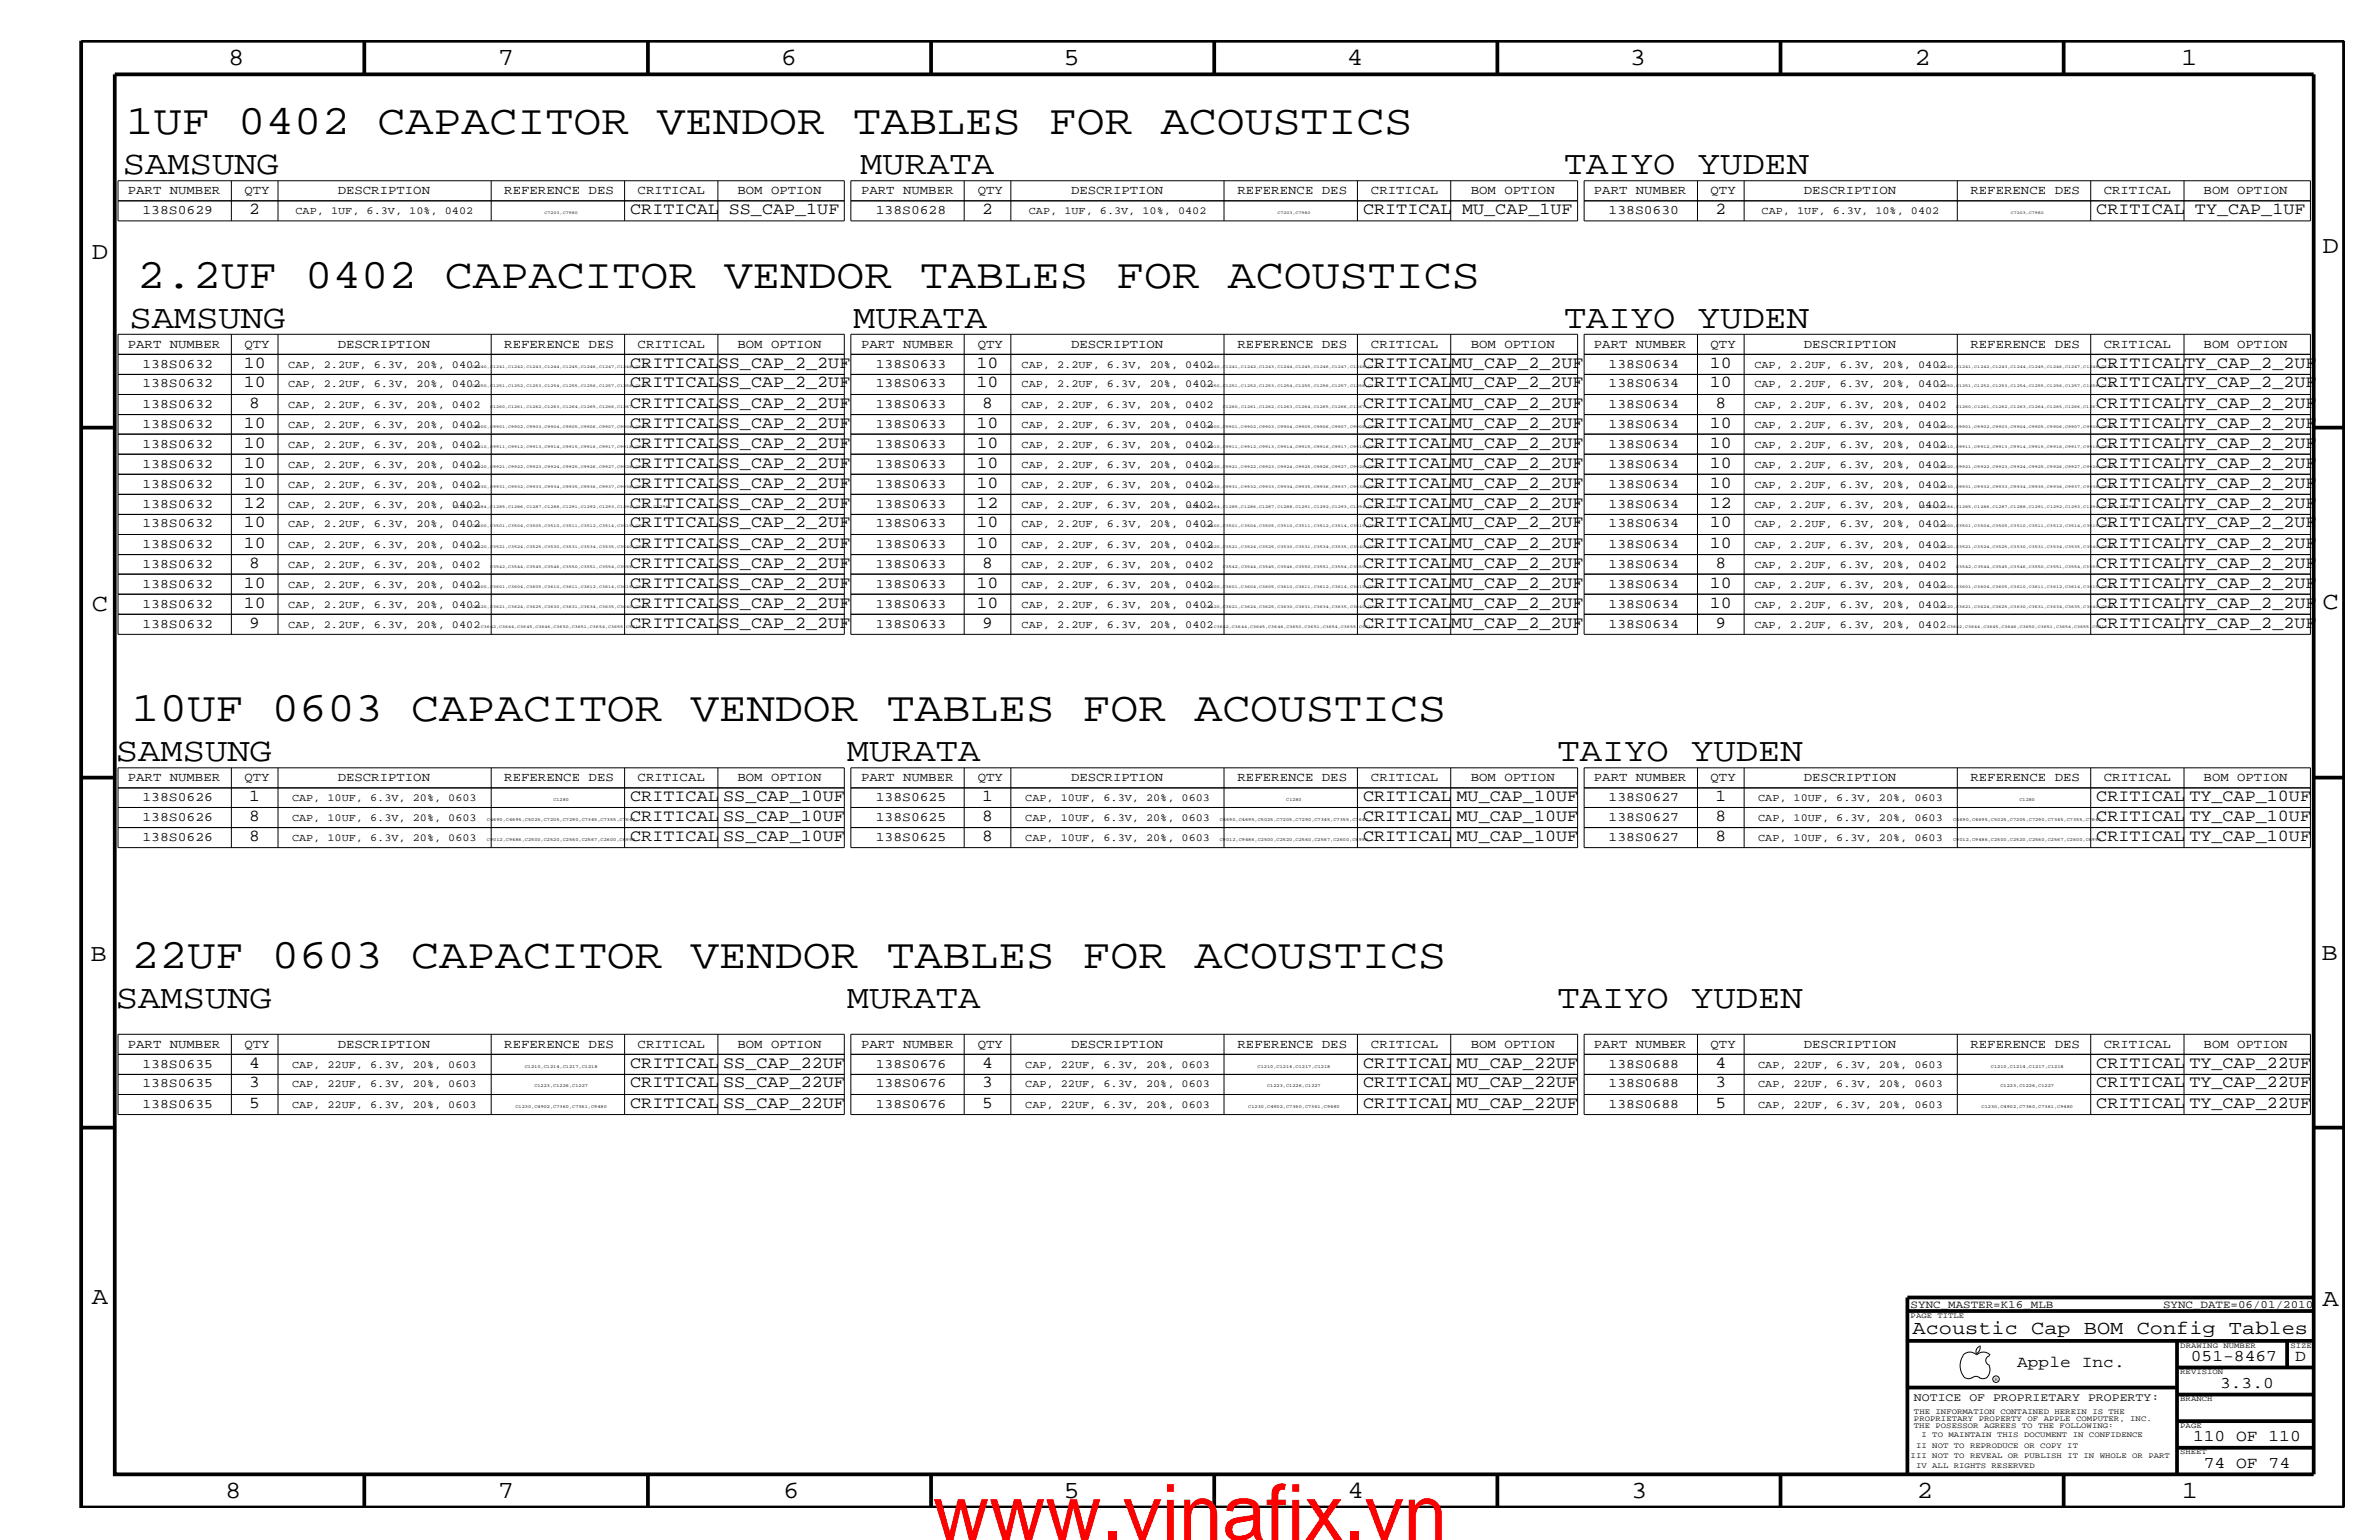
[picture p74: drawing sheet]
<svg xmlns="http://www.w3.org/2000/svg" width="432mm" height="279mm" viewBox="0 0 432 279" stroke-linecap="round" stroke-linejoin="round" font-family="sans-serif">
<defs><g id="words">
<text font-size="14.1" fill="#f00" x="169.3" y="279.4">www.vinafix.vn</text>
<g font-size="7.6">
<text x="22.9" y="24.3">1UF 0402 CAPACITOR VENDOR TABLES FOR ACOUSTICS</text>
<text x="24.9" y="52.2">2.2UF 0402 CAPACITOR VENDOR TABLES FOR ACOUSTICS</text>
<text x="23.9" y="130.8">10UF 0603 CAPACITOR VENDOR TABLES FOR ACOUSTICS</text>
<text x="23.9" y="175.5">22UF 0603 CAPACITOR VENDOR TABLES FOR ACOUSTICS</text>
</g>
<g font-size="6.1">
<text x="22.3" y="31.6">SAMSUNG</text>
<text x="156.2" y="31.6">MURATA</text>
<text x="283.9" y="31.6">TAIYO YUDEN</text>
<text x="23.5" y="59.5">SAMSUNG</text>
<text x="154.9" y="59.5">MURATA</text>
<text x="283.9" y="59.5">TAIYO YUDEN</text>
<text x="21" y="138">SAMSUNG</text>
<text x="153.7" y="138">MURATA</text>
<text x="282.7" y="138">TAIYO YUDEN</text>
<text x="21" y="182.8">SAMSUNG</text>
<text x="153.7" y="182.8">MURATA</text>
<text x="282.7" y="182.8">TAIYO YUDEN</text>
</g>
<g font-size="4.5">
<text x="41.4" y="11.8">8</text>
<text x="90.3" y="11.8">7</text>
<text x="141.7" y="11.8">6</text>
<text x="193" y="11.8">5</text>
<text x="244.4" y="11.8">4</text>
<text x="295.8" y="11.8">3</text>
<text x="347.5" y="11.8">2</text>
<text x="395.9" y="11.8">1</text>
<text x="16.7" y="47">D</text>
<text x="421.6" y="45.9">D</text>
<text x="16.7" y="110.8">C</text>
<text x="421.6" y="110.5">C</text>
<text x="16.4" y="174.3">B</text>
<text x="421.4" y="174.1">B</text>
<text x="16.7" y="236.5">A</text>
<text x="421.6" y="236.9">A</text>
<text x="40.9" y="271.8">8</text>
<text x="90.3" y="271.8">7</text>
<text x="142.2" y="271.8">6</text>
<text x="193" y="271.8">5</text>
<text x="244.6" y="271.8">4</text>
<text x="296.1" y="271.8">3</text>
<text x="347.9" y="271.8">2</text>
<text x="396" y="271.8">1</text>
</g>
<text font-size="3.6" x="347.1" y="242.1">Acoustic Cap BOM Config Tables</text>
<g font-size="3">
<text x="45.3" y="38.9">2</text>
<text x="114.4" y="38.9">CRITICAL</text>
<text x="132.3" y="38.9">SS_CAP_1UF</text>
<text x="178.3" y="38.9">2</text>
<text x="247.4" y="38.9">CRITICAL</text>
<text x="265.4" y="38.9">MU_CAP_1UF</text>
<text x="311.4" y="38.9">2</text>
<text x="380.5" y="38.9">CRITICAL</text>
<text x="398.4" y="38.9">TY_CAP_1UF</text>
<text x="44.2" y="70.3">10</text>
<text x="44.2" y="66.7">10</text>
<text x="114.4" y="70.3">CRITICALSS_CAP_2_2UF</text>
<text x="114.4" y="66.7">CRITICALSS_CAP_2_2UF</text>
<text x="177.2" y="66.7">10</text>
<text x="177.2" y="70.3">10</text>
<text x="247.4" y="70.3">CRITICAL</text>
<text x="247.4" y="66.7">CRITICAL</text>
<text x="263.4" y="70.3">MU_CAP_2_2UF</text>
<text x="263.4" y="66.7">MU_CAP_2_2UF</text>
<text x="310.3" y="70.3">10</text>
<text x="310.3" y="66.7">10</text>
<text x="380.5" y="70.3">CRITICAL</text>
<text x="380.5" y="66.7">CRITICAL</text>
<text x="396.4" y="70.3">TY_CAP_2_2UF</text>
<text x="396.4" y="66.7">TY_CAP_2_2UF</text>
<text x="44.2" y="77.6">10</text>
<text x="45.3" y="73.9">8</text>
<text x="114.4" y="77.6">CRITICALSS_CAP_2_2UF</text>
<text x="114.4" y="73.9">CRITICALSS_CAP_2_2UF</text>
<text x="177.2" y="77.6">10</text>
<text x="178.3" y="73.9">8</text>
<text x="247.4" y="73.9">CRITICAL</text>
<text x="247.4" y="77.6">CRITICAL</text>
<text x="263.4" y="73.9">MU_CAP_2_2UF</text>
<text x="263.4" y="77.6">MU_CAP_2_2UF</text>
<text x="310.3" y="77.6">10</text>
<text x="311.4" y="73.9">8</text>
<text x="380.5" y="73.9">CRITICAL</text>
<text x="380.5" y="77.6">CRITICAL</text>
<text x="396.4" y="73.9">TY_CAP_2_2UF</text>
<text x="396.4" y="77.6">TY_CAP_2_2UF</text>
<text x="44.2" y="81.2">10</text>
<text x="114.4" y="81.2">CRITICALSS_CAP_2_2UF</text>
<text x="177.2" y="81.2">10</text>
<text x="247.4" y="81.2">CRITICAL</text>
<text x="263.4" y="81.2">MU_CAP_2_2UF</text>
<text x="310.3" y="81.2">10</text>
<text x="380.5" y="81.2">CRITICAL</text>
<text x="396.4" y="81.2">TY_CAP_2_2UF</text>
<text x="44.2" y="84.9">10</text>
<text x="44.2" y="88.5">10</text>
<text x="114.4" y="84.9">CRITICALSS_CAP_2_2UF</text>
<text x="114.4" y="88.5">CRITICALSS_CAP_2_2UF</text>
<text x="177.2" y="88.5">10</text>
<text x="177.2" y="84.9">10</text>
<text x="247.4" y="88.5">CRITICAL</text>
<text x="247.4" y="84.9">CRITICAL</text>
<text x="263.4" y="88.5">MU_CAP_2_2UF</text>
<text x="263.4" y="84.9">MU_CAP_2_2UF</text>
<text x="310.3" y="88.5">10</text>
<text x="310.3" y="84.9">10</text>
<text x="380.5" y="88.5">CRITICAL</text>
<text x="380.5" y="84.9">CRITICAL</text>
<text x="396.4" y="88.5">TY_CAP_2_2UF</text>
<text x="396.4" y="84.9">TY_CAP_2_2UF</text>
<text x="44.2" y="92.1">12</text>
<text x="44.2" y="95.7">10</text>
<text x="114.4" y="92.1">CRITICALSS_CAP_2_2UF</text>
<text x="114.4" y="95.7">CRITICALSS_CAP_2_2UF</text>
<text x="177.2" y="95.7">10</text>
<text x="177.2" y="92.1">12</text>
<text x="247.4" y="95.7">CRITICAL</text>
<text x="247.4" y="92.1">CRITICAL</text>
<text x="263.4" y="95.7">MU_CAP_2_2UF</text>
<text x="263.4" y="92.1">MU_CAP_2_2UF</text>
<text x="310.3" y="95.7">10</text>
<text x="310.3" y="92.1">12</text>
<text x="380.5" y="95.7">CRITICAL</text>
<text x="380.5" y="92.1">CRITICAL</text>
<text x="396.4" y="95.7">TY_CAP_2_2UF</text>
<text x="396.4" y="92.1">TY_CAP_2_2UF</text>
<text x="44.2" y="99.3">10</text>
<text x="114.4" y="99.3">CRITICALSS_CAP_2_2UF</text>
<text x="177.2" y="99.3">10</text>
<text x="247.4" y="99.3">CRITICAL</text>
<text x="263.4" y="99.3">MU_CAP_2_2UF</text>
<text x="310.3" y="99.3">10</text>
<text x="380.5" y="99.3">CRITICAL</text>
<text x="396.4" y="99.3">TY_CAP_2_2UF</text>
<text x="44.2" y="106.6">10</text>
<text x="45.3" y="103">8</text>
<text x="114.4" y="106.6">CRITICALSS_CAP_2_2UF</text>
<text x="114.4" y="103">CRITICALSS_CAP_2_2UF</text>
<text x="177.2" y="106.6">10</text>
<text x="178.3" y="103">8</text>
<text x="247.4" y="106.6">CRITICAL</text>
<text x="247.4" y="103">CRITICAL</text>
<text x="263.4" y="106.6">MU_CAP_2_2UF</text>
<text x="263.4" y="103">MU_CAP_2_2UF</text>
<text x="310.3" y="106.6">10</text>
<text x="311.4" y="103">8</text>
<text x="380.5" y="106.6">CRITICAL</text>
<text x="380.5" y="103">CRITICAL</text>
<text x="396.4" y="106.6">TY_CAP_2_2UF</text>
<text x="396.4" y="103">TY_CAP_2_2UF</text>
<text x="44.2" y="110.3">10</text>
<text x="45.3" y="113.9">9</text>
<text x="114.4" y="113.9">CRITICALSS_CAP_2_2UF</text>
<text x="114.4" y="110.3">CRITICALSS_CAP_2_2UF</text>
<text x="177.2" y="110.3">10</text>
<text x="178.3" y="113.9">9</text>
<text x="247.4" y="110.3">CRITICAL</text>
<text x="247.4" y="113.9">CRITICAL</text>
<text x="263.4" y="110.3">MU_CAP_2_2UF</text>
<text x="263.4" y="113.9">MU_CAP_2_2UF</text>
<text x="310.3" y="110.3">10</text>
<text x="311.4" y="113.9">9</text>
<text x="380.5" y="113.9">CRITICAL</text>
<text x="380.5" y="110.3">CRITICAL</text>
<text x="396.4" y="110.3">TY_CAP_2_2UF</text>
<text x="396.4" y="113.9">TY_CAP_2_2UF</text>
<text x="45.3" y="145.3">1</text>
<text x="45.3" y="149">8</text>
<text x="114.4" y="149">CRITICAL</text>
<text x="114.4" y="145.3">CRITICAL</text>
<text x="131.3" y="149">SS_CAP_10UF</text>
<text x="131.3" y="145.3">SS_CAP_10UF</text>
<text x="178.3" y="149">8</text>
<text x="178.3" y="145.3">1</text>
<text x="247.4" y="149">CRITICAL</text>
<text x="247.4" y="145.3">CRITICAL</text>
<text x="264.4" y="149">MU_CAP_10UF</text>
<text x="264.4" y="145.3">MU_CAP_10UF</text>
<text x="311.4" y="145.3">1</text>
<text x="311.4" y="149">8</text>
<text x="380.5" y="145.3">CRITICAL</text>
<text x="380.5" y="149">CRITICAL</text>
<text x="397.4" y="145.3">TY_CAP_10UF</text>
<text x="397.4" y="149">TY_CAP_10UF</text>
<text x="45.3" y="152.6">8</text>
<text x="114.4" y="152.6">CRITICAL</text>
<text x="131.3" y="152.6">SS_CAP_10UF</text>
<text x="178.3" y="152.6">8</text>
<text x="247.4" y="152.6">CRITICAL</text>
<text x="264.4" y="152.6">MU_CAP_10UF</text>
<text x="311.4" y="152.6">8</text>
<text x="380.5" y="152.6">CRITICAL</text>
<text x="397.4" y="152.6">TY_CAP_10UF</text>
<text x="45.3" y="193.7">4</text>
<text x="45.3" y="197.3">3</text>
<text x="114.4" y="193.7">CRITICAL</text>
<text x="114.4" y="197.3">CRITICAL</text>
<text x="131.3" y="193.7">SS_CAP_22UF</text>
<text x="131.3" y="197.3">SS_CAP_22UF</text>
<text x="178.3" y="193.7">4</text>
<text x="178.3" y="197.3">3</text>
<text x="247.4" y="197.3">CRITICAL</text>
<text x="247.4" y="193.7">CRITICAL</text>
<text x="264.4" y="197.3">MU_CAP_22UF</text>
<text x="264.4" y="193.7">MU_CAP_22UF</text>
<text x="311.4" y="193.7">4</text>
<text x="311.4" y="197.3">3</text>
<text x="380.5" y="193.7">CRITICAL</text>
<text x="380.5" y="197.3">CRITICAL</text>
<text x="397.4" y="193.7">TY_CAP_22UF</text>
<text x="397.4" y="197.3">TY_CAP_22UF</text>
<text x="45.3" y="200.9">5</text>
<text x="114.4" y="200.9">CRITICAL</text>
<text x="131.3" y="200.9">SS_CAP_22UF</text>
<text x="178.3" y="200.9">5</text>
<text x="247.4" y="200.9">CRITICAL</text>
<text x="264.4" y="200.9">MU_CAP_22UF</text>
<text x="311.4" y="200.9">5</text>
<text x="380.5" y="200.9">CRITICAL</text>
<text x="397.4" y="200.9">TY_CAP_22UF</text>
<text x="366.1" y="248.1">Apple Inc.</text>
<text x="397.6" y="246.9">051-8467</text>
<text x="403" y="251.7">3.3.0</text>
<text x="416.6" y="246.9">D</text>
<text x="398.1" y="261.5">110 OF 110</text>
<text x="400" y="266.3">74 OF 74</text>
</g>
<g font-size="2.4">
<text x="25.9" y="38.9">138S0629</text>
<text x="159" y="38.9">138S0628</text>
<text x="292" y="38.9">138S0630</text>
<text x="25.9" y="70.3">138S0632</text>
<text x="25.9" y="66.7">138S0632</text>
<text x="159" y="70.3">138S0633</text>
<text x="159" y="66.7">138S0633</text>
<text x="292" y="70.3">138S0634</text>
<text x="292" y="66.7">138S0634</text>
<text x="25.9" y="77.6">138S0632</text>
<text x="25.9" y="73.9">138S0632</text>
<text x="159" y="73.9">138S0633</text>
<text x="159" y="77.6">138S0633</text>
<text x="292" y="73.9">138S0634</text>
<text x="292" y="77.6">138S0634</text>
<text x="25.9" y="81.2">138S0632</text>
<text x="159" y="81.2">138S0633</text>
<text x="292" y="81.2">138S0634</text>
<text x="25.9" y="84.9">138S0632</text>
<text x="25.9" y="88.5">138S0632</text>
<text x="159" y="88.5">138S0633</text>
<text x="159" y="84.9">138S0633</text>
<text x="292" y="88.5">138S0634</text>
<text x="292" y="84.9">138S0634</text>
<text x="25.9" y="92.1">138S0632</text>
<text x="25.9" y="95.7">138S0632</text>
<text x="159" y="95.7">138S0633</text>
<text x="159" y="92.1">138S0633</text>
<text x="292" y="95.7">138S0634</text>
<text x="292" y="92.1">138S0634</text>
<text x="25.9" y="99.3">138S0632</text>
<text x="159" y="99.3">138S0633</text>
<text x="292" y="99.3">138S0634</text>
<text x="25.9" y="106.6">138S0632</text>
<text x="25.9" y="103">138S0632</text>
<text x="159" y="106.6">138S0633</text>
<text x="159" y="103">138S0633</text>
<text x="292" y="106.6">138S0634</text>
<text x="292" y="103">138S0634</text>
<text x="25.9" y="110.3">138S0632</text>
<text x="25.9" y="113.9">138S0632</text>
<text x="159" y="110.3">138S0633</text>
<text x="159" y="113.9">138S0633</text>
<text x="292" y="113.9">138S0634</text>
<text x="292" y="110.3">138S0634</text>
<text x="25.9" y="149">138S0626</text>
<text x="25.9" y="145.3">138S0626</text>
<text x="159" y="149">138S0625</text>
<text x="159" y="145.3">138S0625</text>
<text x="292" y="145.3">138S0627</text>
<text x="292" y="149">138S0627</text>
<text x="25.9" y="152.6">138S0626</text>
<text x="159" y="152.6">138S0625</text>
<text x="292" y="152.6">138S0627</text>
<text x="25.9" y="197.3">138S0635</text>
<text x="25.9" y="193.7">138S0635</text>
<text x="159" y="197.3">138S0676</text>
<text x="159" y="193.7">138S0676</text>
<text x="292" y="193.7">138S0688</text>
<text x="292" y="197.3">138S0688</text>
<text x="25.9" y="200.9">138S0635</text>
<text x="159" y="200.9">138S0676</text>
<text x="292" y="200.9">138S0688</text>
</g>
<g font-size="2.3">
<text x="23.2" y="35.2">PART NUMBER</text>
<text x="44.4" y="35.2">QTY</text>
<text x="61.3" y="35.2">DESCRIPTION</text>
<text x="91.5" y="35.2">REFERENCE DES</text>
<text x="115.7" y="35.2">CRITICAL</text>
<text x="133.9" y="35.2">BOM OPTION</text>
<text x="156.3" y="35.2">PART NUMBER</text>
<text x="177.5" y="35.2">QTY</text>
<text x="194.4" y="35.2">DESCRIPTION</text>
<text x="224.6" y="35.2">REFERENCE DES</text>
<text x="248.8" y="35.2">CRITICAL</text>
<text x="267" y="35.2">BOM OPTION</text>
<text x="289.3" y="35.2">PART NUMBER</text>
<text x="310.5" y="35.2">QTY</text>
<text x="327.4" y="35.2">DESCRIPTION</text>
<text x="357.6" y="35.2">REFERENCE DES</text>
<text x="381.8" y="35.2">CRITICAL</text>
<text x="400" y="35.2">BOM OPTION</text>
<text x="23.2" y="63.1">PART NUMBER</text>
<text x="44.4" y="63.1">QTY</text>
<text x="61.3" y="63.1">DESCRIPTION</text>
<text x="91.5" y="63.1">REFERENCE DES</text>
<text x="115.7" y="63.1">CRITICAL</text>
<text x="133.9" y="63.1">BOM OPTION</text>
<text x="156.3" y="63.1">PART NUMBER</text>
<text x="177.5" y="63.1">QTY</text>
<text x="194.4" y="63.1">DESCRIPTION</text>
<text x="224.6" y="63.1">REFERENCE DES</text>
<text x="248.8" y="63.1">CRITICAL</text>
<text x="267" y="63.1">BOM OPTION</text>
<text x="289.3" y="63.1">PART NUMBER</text>
<text x="310.5" y="63.1">QTY</text>
<text x="327.4" y="63.1">DESCRIPTION</text>
<text x="357.6" y="63.1">REFERENCE DES</text>
<text x="381.8" y="63.1">CRITICAL</text>
<text x="400" y="63.1">BOM OPTION</text>
<text x="23.2" y="141.7">PART NUMBER</text>
<text x="44.4" y="141.7">QTY</text>
<text x="61.3" y="141.7">DESCRIPTION</text>
<text x="91.5" y="141.7">REFERENCE DES</text>
<text x="115.7" y="141.7">CRITICAL</text>
<text x="133.9" y="141.7">BOM OPTION</text>
<text x="156.3" y="141.7">PART NUMBER</text>
<text x="177.5" y="141.7">QTY</text>
<text x="194.4" y="141.7">DESCRIPTION</text>
<text x="224.6" y="141.7">REFERENCE DES</text>
<text x="248.8" y="141.7">CRITICAL</text>
<text x="267" y="141.7">BOM OPTION</text>
<text x="289.3" y="141.7">PART NUMBER</text>
<text x="310.5" y="141.7">QTY</text>
<text x="327.4" y="141.7">DESCRIPTION</text>
<text x="357.6" y="141.7">REFERENCE DES</text>
<text x="381.8" y="141.7">CRITICAL</text>
<text x="400" y="141.7">BOM OPTION</text>
<text x="23.2" y="190.1">PART NUMBER</text>
<text x="44.4" y="190.1">QTY</text>
<text x="61.3" y="190.1">DESCRIPTION</text>
<text x="91.5" y="190.1">REFERENCE DES</text>
<text x="115.7" y="190.1">CRITICAL</text>
<text x="133.9" y="190.1">BOM OPTION</text>
<text x="156.3" y="190.1">PART NUMBER</text>
<text x="177.5" y="190.1">QTY</text>
<text x="194.4" y="190.1">DESCRIPTION</text>
<text x="224.6" y="190.1">REFERENCE DES</text>
<text x="248.8" y="190.1">CRITICAL</text>
<text x="267" y="190.1">BOM OPTION</text>
<text x="289.3" y="190.1">PART NUMBER</text>
<text x="310.5" y="190.1">QTY</text>
<text x="327.4" y="190.1">DESCRIPTION</text>
<text x="357.6" y="190.1">REFERENCE DES</text>
<text x="381.8" y="190.1">CRITICAL</text>
<text x="400" y="190.1">BOM OPTION</text>
</g>
<text font-size="2.1" x="347.4" y="254.2">NOTICE OF PROPRIETARY PROPERTY:</text>
<g font-size="2">
<text x="346.8" y="237.3">SYNC_MASTER=K16_MLB</text>
<text x="392.6" y="237.3">SYNC_DATE=06/01/2010</text>
</g>
<g font-size="1.9">
<text x="53.6" y="38.9">CAP, 1UF, 6.3V, 10%, 0402</text>
<text x="186.7" y="38.9">CAP, 1UF, 6.3V, 10%, 0402</text>
<text x="319.7" y="38.9">CAP, 1UF, 6.3V, 10%, 0402</text>
<text x="52.3" y="70.3">CAP, 2.2UF, 6.3V, 20%, 0402</text>
<text x="52.3" y="66.7">CAP, 2.2UF, 6.3V, 20%, 0402</text>
<text x="185.4" y="70.3">CAP, 2.2UF, 6.3V, 20%, 0402</text>
<text x="185.4" y="66.7">CAP, 2.2UF, 6.3V, 20%, 0402</text>
<text x="318.4" y="70.3">CAP, 2.2UF, 6.3V, 20%, 0402</text>
<text x="318.4" y="66.7">CAP, 2.2UF, 6.3V, 20%, 0402</text>
<text x="52.3" y="77.6">CAP, 2.2UF, 6.3V, 20%, 0402</text>
<text x="52.3" y="73.9">CAP, 2.2UF, 6.3V, 20%, 0402</text>
<text x="185.4" y="73.9">CAP, 2.2UF, 6.3V, 20%, 0402</text>
<text x="185.4" y="77.6">CAP, 2.2UF, 6.3V, 20%, 0402</text>
<text x="318.4" y="73.9">CAP, 2.2UF, 6.3V, 20%, 0402</text>
<text x="318.4" y="77.6">CAP, 2.2UF, 6.3V, 20%, 0402</text>
<text x="52.3" y="81.2">CAP, 2.2UF, 6.3V, 20%, 0402</text>
<text x="185.4" y="81.2">CAP, 2.2UF, 6.3V, 20%, 0402</text>
<text x="318.4" y="81.2">CAP, 2.2UF, 6.3V, 20%, 0402</text>
<text x="52.3" y="84.9">CAP, 2.2UF, 6.3V, 20%, 0402</text>
<text x="52.3" y="88.5">CAP, 2.2UF, 6.3V, 20%, 0402</text>
<text x="185.4" y="88.5">CAP, 2.2UF, 6.3V, 20%, 0402</text>
<text x="185.4" y="84.9">CAP, 2.2UF, 6.3V, 20%, 0402</text>
<text x="318.4" y="84.9">CAP, 2.2UF, 6.3V, 20%, 0402</text>
<text x="318.4" y="88.5">CAP, 2.2UF, 6.3V, 20%, 0402</text>
<text x="52.3" y="92.1">CAP, 2.2UF, 6.3V, 20%, 0402</text>
<text x="52.3" y="95.7">CAP, 2.2UF, 6.3V, 20%, 0402</text>
<text x="185.4" y="95.7">CAP, 2.2UF, 6.3V, 20%, 0402</text>
<text x="185.4" y="92.1">CAP, 2.2UF, 6.3V, 20%, 0402</text>
<text x="318.4" y="95.7">CAP, 2.2UF, 6.3V, 20%, 0402</text>
<text x="318.4" y="92.1">CAP, 2.2UF, 6.3V, 20%, 0402</text>
<text x="52.3" y="99.3">CAP, 2.2UF, 6.3V, 20%, 0402</text>
<text x="185.4" y="99.3">CAP, 2.2UF, 6.3V, 20%, 0402</text>
<text x="318.4" y="99.3">CAP, 2.2UF, 6.3V, 20%, 0402</text>
<text x="52.3" y="106.6">CAP, 2.2UF, 6.3V, 20%, 0402</text>
<text x="52.3" y="103">CAP, 2.2UF, 6.3V, 20%, 0402</text>
<text x="185.4" y="106.6">CAP, 2.2UF, 6.3V, 20%, 0402</text>
<text x="185.4" y="103">CAP, 2.2UF, 6.3V, 20%, 0402</text>
<text x="318.4" y="106.6">CAP, 2.2UF, 6.3V, 20%, 0402</text>
<text x="318.4" y="103">CAP, 2.2UF, 6.3V, 20%, 0402</text>
<text x="52.3" y="113.9">CAP, 2.2UF, 6.3V, 20%, 0402</text>
<text x="52.3" y="110.3">CAP, 2.2UF, 6.3V, 20%, 0402</text>
<text x="185.4" y="110.3">CAP, 2.2UF, 6.3V, 20%, 0402</text>
<text x="185.4" y="113.9">CAP, 2.2UF, 6.3V, 20%, 0402</text>
<text x="318.4" y="113.9">CAP, 2.2UF, 6.3V, 20%, 0402</text>
<text x="318.4" y="110.3">CAP, 2.2UF, 6.3V, 20%, 0402</text>
<text x="53" y="149">CAP, 10UF, 6.3V, 20%, 0603</text>
<text x="53" y="145.3">CAP, 10UF, 6.3V, 20%, 0603</text>
<text x="186.1" y="149">CAP, 10UF, 6.3V, 20%, 0603</text>
<text x="186.1" y="145.3">CAP, 10UF, 6.3V, 20%, 0603</text>
<text x="319.1" y="145.3">CAP, 10UF, 6.3V, 20%, 0603</text>
<text x="319.1" y="149">CAP, 10UF, 6.3V, 20%, 0603</text>
<text x="53" y="152.6">CAP, 10UF, 6.3V, 20%, 0603</text>
<text x="186.1" y="152.6">CAP, 10UF, 6.3V, 20%, 0603</text>
<text x="319.1" y="152.6">CAP, 10UF, 6.3V, 20%, 0603</text>
<text x="53" y="193.7">CAP, 22UF, 6.3V, 20%, 0603</text>
<text x="53" y="197.3">CAP, 22UF, 6.3V, 20%, 0603</text>
<text x="186.1" y="193.7">CAP, 22UF, 6.3V, 20%, 0603</text>
<text x="186.1" y="197.3">CAP, 22UF, 6.3V, 20%, 0603</text>
<text x="319.1" y="197.3">CAP, 22UF, 6.3V, 20%, 0603</text>
<text x="319.1" y="193.7">CAP, 22UF, 6.3V, 20%, 0603</text>
<text x="53" y="200.9">CAP, 22UF, 6.3V, 20%, 0603</text>
<text x="186.1" y="200.9">CAP, 22UF, 6.3V, 20%, 0603</text>
<text x="319.1" y="200.9">CAP, 22UF, 6.3V, 20%, 0603</text>
</g>
<g font-size="1.4">
<text x="346.8" y="239">PAGE TITLE</text>
<text x="395.7" y="244.5">DRAWING NUMBER</text>
<text x="415.7" y="244.5">SIZE</text>
<text x="395.7" y="249.4">REVISION</text>
<text x="347.4" y="256.6">THE INFORMATION CONTAINED HEREIN IS THE</text>
<text x="347.4" y="257.8">PROPRIETARY PROPERTY OF APPLE COMPUTER, INC.</text>
<text x="395.7" y="254.2">BRANCH</text>
<text x="347.4" y="259">THE POSESSOR AGREES TO THE FOLLOWING:</text>
<text x="347.8" y="262.7">II NOT TO REPRODUCE OR COPY IT</text>
<text x="348.8" y="260.8">I TO MAINTAIN THIS DOCUMENT IN CONFIDENCE</text>
<text x="395.7" y="263.8">SHEET</text>
<text x="395.7" y="259">PAGE</text>
<text x="346.8" y="264.4">III NOT TO REVEAL OR PUBLISH IT IN WHOLE OR PART</text>
<text x="347.8" y="266.3">IV ALL RIGHTS RESERVED</text>
</g>
<text font-size="1" x="362" y="250.6">R</text>
<g font-size=".8">
<text x="98.8" y="38.9">C7203,C7980</text>
<text x="231.9" y="38.9">C7203,C7980</text>
<text x="365" y="38.9">C7203,C7980</text>
<text x="85.6" y="70.3">C1250,C1251,C1252,C1253,C1254,C1255,C1256,C1257,C1258,C1259</text>
<text x="85.6" y="66.7">C1240,C1241,C1242,C1243,C1244,C1245,C1246,C1247,C1248,C1249</text>
<text x="218.7" y="70.3">C1250,C1251,C1252,C1253,C1254,C1255,C1256,C1257,C1258,C1259</text>
<text x="218.7" y="66.7">C1240,C1241,C1242,C1243,C1244,C1245,C1246,C1247,C1248,C1249</text>
<text x="351.7" y="70.3">C1250,C1251,C1252,C1253,C1254,C1255,C1256,C1257,C1258,C1259</text>
<text x="351.7" y="66.7">C1240,C1241,C1242,C1243,C1244,C1245,C1246,C1247,C1248,C1249</text>
<text x="85.6" y="77.6">C9900,C9901,C9902,C9903,C9904,C9905,C9906,C9907,C9908,C9909</text>
<text x="88.9" y="73.9">C1260,C1261,C1262,C1263,C1264,C1265,C1266,C1267</text>
<text x="218.7" y="77.6">C9900,C9901,C9902,C9903,C9904,C9905,C9906,C9907,C9908,C9909</text>
<text x="222" y="73.9">C1260,C1261,C1262,C1263,C1264,C1265,C1266,C1267</text>
<text x="351.7" y="77.6">C9900,C9901,C9902,C9903,C9904,C9905,C9906,C9907,C9908,C9909</text>
<text x="355" y="73.9">C1260,C1261,C1262,C1263,C1264,C1265,C1266,C1267</text>
<text x="85.6" y="81.2">C9910,C9911,C9912,C9913,C9914,C9915,C9916,C9917,C9918,C9919</text>
<text x="218.7" y="81.2">C9910,C9911,C9912,C9913,C9914,C9915,C9916,C9917,C9918,C9919</text>
<text x="351.7" y="81.2">C9910,C9911,C9912,C9913,C9914,C9915,C9916,C9917,C9918,C9919</text>
<text x="85.6" y="84.9">C9920,C9921,C9922,C9923,C9924,C9925,C9926,C9927,C9928,C9929</text>
<text x="85.6" y="88.5">C9930,C9931,C9932,C9933,C9934,C9935,C9936,C9937,C9938,C9939</text>
<text x="218.7" y="88.5">C9930,C9931,C9932,C9933,C9934,C9935,C9936,C9937,C9938,C9939</text>
<text x="218.7" y="84.9">C9920,C9921,C9922,C9923,C9924,C9925,C9926,C9927,C9928,C9929</text>
<text x="351.7" y="88.5">C9930,C9931,C9932,C9933,C9934,C9935,C9936,C9937,C9938,C9939</text>
<text x="351.7" y="84.9">C9920,C9921,C9922,C9923,C9924,C9925,C9926,C9927,C9928,C9929</text>
<text x="82.3" y="92.1">C1283,C1284,C1285,C1286,C1287,C1288,C1291,C1292,C1293,C1294,C1295,C1296</text>
<text x="85.6" y="95.7">C3500,C3501,C3504,C3505,C3510,C3511,C3512,C3514,C3515,C3516</text>
<text x="215.3" y="92.1">C1283,C1284,C1285,C1286,C1287,C1288,C1291,C1292,C1293,C1294,C1295,C1296</text>
<text x="218.7" y="95.7">C3500,C3501,C3504,C3505,C3510,C3511,C3512,C3514,C3515,C3516</text>
<text x="348.4" y="92.1">C1283,C1284,C1285,C1286,C1287,C1288,C1291,C1292,C1293,C1294,C1295,C1296</text>
<text x="351.7" y="95.7">C3500,C3501,C3504,C3505,C3510,C3511,C3512,C3514,C3515,C3516</text>
<text x="85.6" y="99.3">C3520,C3521,C3524,C3525,C3530,C3531,C3534,C3535,C3540,C3541</text>
<text x="218.7" y="99.3">C3520,C3521,C3524,C3525,C3530,C3531,C3534,C3535,C3540,C3541</text>
<text x="351.7" y="99.3">C3520,C3521,C3524,C3525,C3530,C3531,C3534,C3535,C3540,C3541</text>
<text x="85.6" y="106.6">C3600,C3601,C3604,C3605,C3610,C3611,C3612,C3614,C3615,C3616</text>
<text x="88.9" y="103">C3542,C3544,C3545,C3546,C3550,C3551,C3554,C3555</text>
<text x="218.7" y="106.6">C3600,C3601,C3604,C3605,C3610,C3611,C3612,C3614,C3615,C3616</text>
<text x="222" y="103">C3542,C3544,C3545,C3546,C3550,C3551,C3554,C3555</text>
<text x="351.7" y="106.6">C3600,C3601,C3604,C3605,C3610,C3611,C3612,C3614,C3615,C3616</text>
<text x="355" y="103">C3542,C3544,C3545,C3546,C3550,C3551,C3554,C3555</text>
<text x="85.6" y="110.3">C3620,C3621,C3624,C3625,C3630,C3631,C3634,C3635,C3640,C3641</text>
<text x="87.3" y="113.9">C3642,C3644,C3645,C3646,C3650,C3651,C3654,C3655,C5310</text>
<text x="218.7" y="110.3">C3620,C3621,C3624,C3625,C3630,C3631,C3634,C3635,C3640,C3641</text>
<text x="220.3" y="113.9">C3642,C3644,C3645,C3646,C3650,C3651,C3654,C3655,C5310</text>
<text x="351.7" y="110.3">C3620,C3621,C3624,C3625,C3630,C3631,C3634,C3635,C3640,C3641</text>
<text x="353.4" y="113.9">C3642,C3644,C3645,C3646,C3650,C3651,C3654,C3655,C5310</text>
<text x="88.4" y="149">C4690,C4695,C5025,C7205,C7290,C7345,C7355,C7647</text>
<text x="100.5" y="145.3">C1280</text>
<text x="221.4" y="149">C4690,C4695,C5025,C7205,C7290,C7345,C7355,C7647</text>
<text x="233.5" y="145.3">C1280</text>
<text x="354.5" y="149">C4690,C4695,C5025,C7205,C7290,C7345,C7355,C7647</text>
<text x="366.6" y="145.3">C1280</text>
<text x="88.4" y="152.6">C9012,C9486,C2500,C2520,C2560,C2567,C2600,C6999</text>
<text x="221.4" y="152.6">C9012,C9486,C2500,C2520,C2560,C2567,C2600,C6999</text>
<text x="354.5" y="152.6">C9012,C9486,C2500,C2520,C2560,C2567,C2600,C6999</text>
<text x="95.2" y="193.7">C1210,C1214,C1217,C1218</text>
<text x="97" y="197.3">C1223,C1226,C1227</text>
<text x="228.3" y="193.7">C1210,C1214,C1217,C1218</text>
<text x="230" y="197.3">C1223,C1226,C1227</text>
<text x="361.4" y="193.7">C1210,C1214,C1217,C1218</text>
<text x="363.1" y="197.3">C1223,C1226,C1227</text>
<text x="93.6" y="200.9">C1230,C4902,C7360,C7361,C9480</text>
<text x="226.6" y="200.9">C1230,C4902,C7360,C7361,C9480</text>
<text x="359.7" y="200.9">C1230,C4902,C7360,C7361,C9480</text>
</g>
</g></defs>
<g fill="none" stroke="#000" stroke-width=".18">
<path d="M21.4 36.4h131.8M21.4 32.8h131.8v7.3h-131.8zM42 32.8v7.3M50.5 32.8v7.3M89.2 32.8v7.3M113.4 32.8v7.3M130.3 32.8v7.3M154.4 36.4h131.9M154.4 32.8h131.9v7.3h-131.9zM175 32.8v7.3M183.5 32.8v7.3M222.2 32.8v7.3"/>
<path d="M246.4 32.8v7.3M263.3 32.8v7.3M287.5 36.4h131.9M287.5 32.8h131.9v7.3h-131.9zM308.1 32.8v7.3M316.6 32.8v7.3M355.3 32.8v7.3M379.5 32.8v7.3M396.4 32.8v7.3M21.4 64.3h131.8M21.4 67.9h131.8M21.4 75.2h131.8"/>
<path d="M21.4 78.8h131.8M21.4 71.6h131.8M21.4 60.6h131.8v54.5h-131.8zM42 60.6v54.5M50.5 60.6v54.5M89.2 60.6v54.5M113.4 60.6v54.5M130.3 60.6v54.5M154.4 60.6h131.9v54.5h-131.9zM154.4 64.3h131.9M154.4 67.9h131.9M154.4 75.2h131.9"/>
<path d="M154.4 78.8h131.9M154.4 71.6h131.9M175 60.6v54.5M183.5 60.6v54.5M222.2 60.6v54.5M246.4 60.6v54.5M263.3 60.6v54.5M287.5 60.6h131.9v54.5h-131.9zM287.5 64.3h131.9M287.5 67.9h131.9M287.5 75.2h131.9M287.5 78.8h131.9"/>
<path d="M287.5 71.6h131.9M308.1 60.6v54.5M316.6 60.6v54.5M355.3 60.6v54.5M379.5 60.6v54.5M396.4 60.6v54.5M21.4 82.4h131.8M21.4 86h131.8M21.4 89.7h131.8M21.4 93.3h131.8M21.4 97h131.8M154.4 82.4h131.9"/>
<path d="M154.4 86h131.9M154.4 89.7h131.9M154.4 93.3h131.9M154.4 97h131.9M287.5 82.4h131.9M287.5 86h131.9M287.5 89.7h131.9M287.5 93.3h131.9M287.5 97h131.9M21.4 100.6h131.8M21.4 104.2h131.8M21.4 107.8h131.8"/>
<path d="M21.4 111.4h131.8M154.4 100.6h131.9M154.4 104.2h131.9M154.4 107.8h131.9M154.4 111.4h131.9M287.5 100.6h131.9M287.5 104.2h131.9M287.5 107.8h131.9M287.5 111.4h131.9M21.4 139.3h131.8v14.5h-131.8zM42 139.3v14.5M50.5 139.3v14.5"/>
<path d="M89.2 139.3v14.5M113.4 139.3v14.5M130.3 139.3v14.5M154.4 139.3h131.9v14.5h-131.9zM175 139.3v14.5M183.5 139.3v14.5M222.2 139.3v14.5M246.4 139.3v14.5M263.3 139.3v14.5M287.5 139.3h131.9v14.5h-131.9zM308.1 139.3v14.5M316.6 139.3v14.5"/>
<path d="M355.3 139.3v14.5M379.5 139.3v14.5M396.4 139.3v14.5M21.4 146.5h131.8M21.4 150.1h131.8M21.4 142.9h131.8M154.4 146.5h131.9M154.4 150.1h131.9M154.4 142.9h131.9M287.5 146.5h131.9M287.5 150.1h131.9M287.5 142.9h131.9"/>
<path d="M21.4 187.6h131.8v14.6h-131.8zM21.4 191.3h131.8M21.4 194.9h131.8M21.4 198.6h131.8M42 187.6v14.6M50.5 187.6v14.6M89.2 187.6v14.6M113.4 187.6v14.6M130.3 187.6v14.6M154.4 187.6h131.9v14.6h-131.9zM154.4 191.3h131.9M154.4 194.9h131.9"/>
<path d="M154.4 198.6h131.9M175 187.6v14.6M183.5 187.6v14.6M222.2 187.6v14.6M246.4 187.6v14.6M263.3 187.6v14.6M287.5 187.6h131.9v14.6h-131.9zM287.5 191.3h131.9M287.5 194.9h131.9M287.5 198.6h131.9M308.1 187.6v14.6M316.6 187.6v14.6"/>
<path d="M355.3 187.6v14.6M379.5 187.6v14.6M396.4 187.6v14.6M356.3 245.8a1.69 1.69 0 0 1 2.5 0M356.4 245.9a3.3 3.3 0 0 0 .2 4.1M356.6 249.9l.7 .2 .7-.2M357.9 250l.7-.3 .8 .3M358.8 245.8a1.69 1.69 0 0 1 2.4 0M359.2 249.9l.7 .2 .7-.2M359.3 244.3a1.02 1.02 0 0 0-.6 1.3M359.4 244.1v.2a1.27 1.27 0 0 1-.6 1.3M361.1 247.8l.1 .7a2.03 2.03 0 0 1-.6 1.5"/>
<path d="M361.2 245.9a.91 .91 0 0 0-.8 .9 .91 .91 0 0 0 .8 .9"/>
<circle cx="362.3" cy="250.2" r=".59"/>
</g>
<g fill="none" stroke="#000" stroke-width=".68" stroke-linecap="butt">
<path d="M14.7 7.4h410.8v266.1h-410.8zM20.8 13.5h399.1v254h-399.1zM66.1 7.4v6.1M117.6 7.4v6.1M169 7.4v6.1M220.4 7.4v6.1M271.8 7.4v6.1M323.2 7.4v6.1M374.6 7.4v6.1M14.7 77.6h6.1M419.9 77.6h5.6M14.7 141.1h6.1"/>
<path d="M419.9 141.1h5.6M14.7 204.6h6.1M419.9 204.6h5.6M346.2 237.9h73.7M419.9 235.4h-73.7v32.1M346.2 243.3h73.7M346.2 251.7h48.9M395.1 243.3v24.2M395.1 257.8h24.8M395.1 253h24.8M395.1 248.1h24.8M415.1 243.3v4.8"/>
<path d="M66.1 267.5v6M117.6 267.5v6M169 267.5v6M220.4 267.7v5.8M271.8 267.5v6M323.2 267.5v6M374.6 267.5v6M395.1 262.7h24.8"/>
</g>
<use href="#words"/>
</svg>
